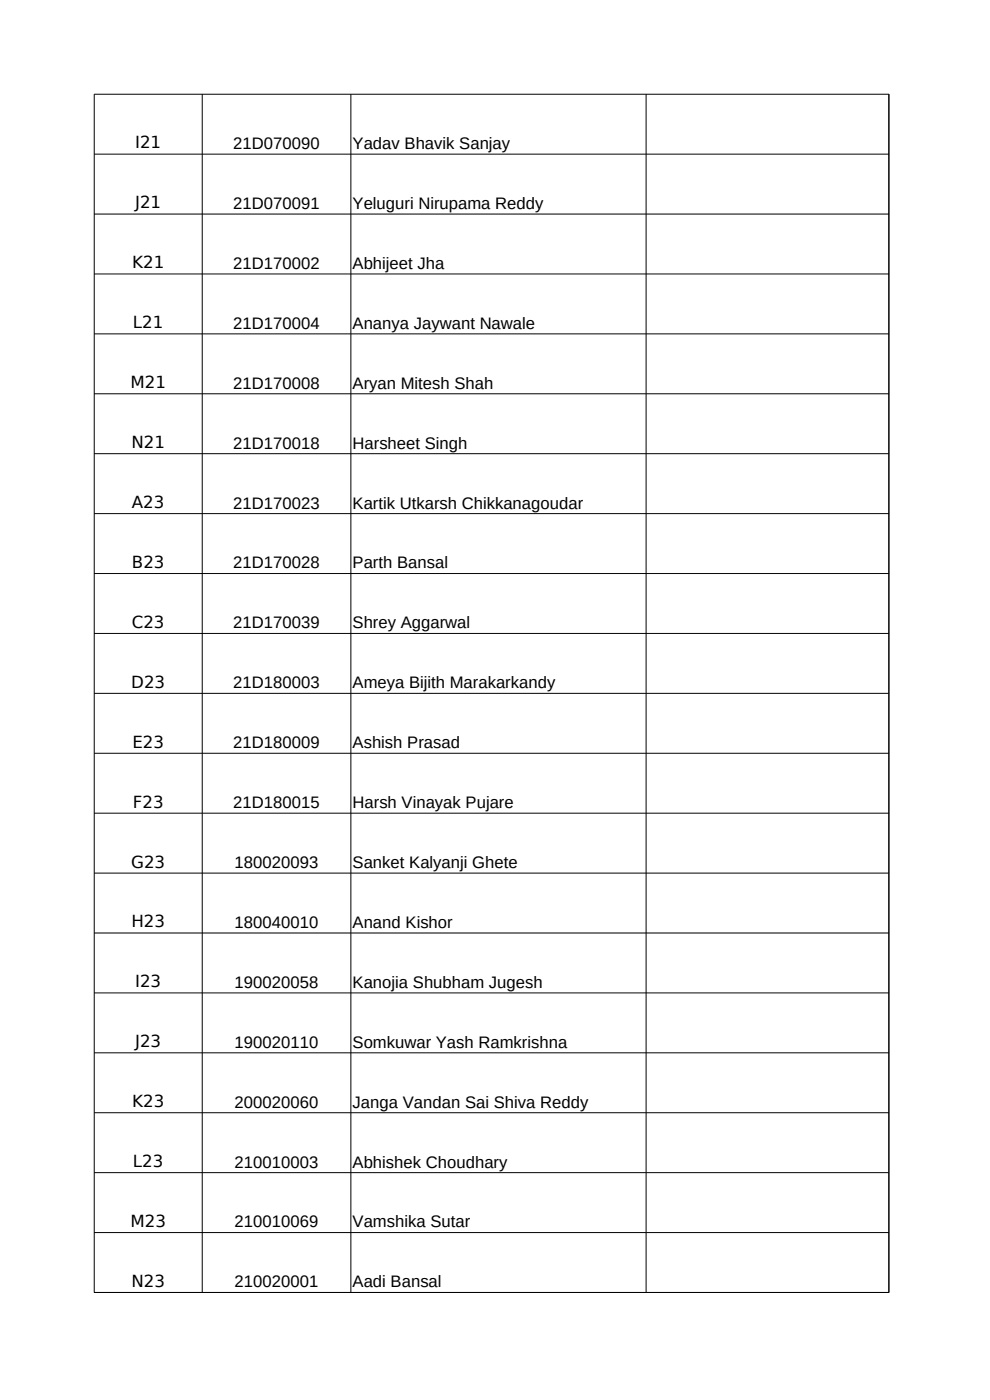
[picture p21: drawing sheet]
<svg xmlns="http://www.w3.org/2000/svg" width="210mm" height="297mm" viewBox="0 0 210 297" stroke-linecap="round" stroke-linejoin="round" font-family="sans-serif">
<defs><g id="words">
<g font-size="3.5">
<text x="28.7" y="31.5">I21</text>
<text x="49.5" y="31.6">21D070090</text>
<text x="74.8" y="31.6">Yadav Bhavik Sanjay</text>
<text x="28.7" y="44.2">J21</text>
<text x="49.5" y="44.3">21D070091</text>
<text x="74.8" y="44.3">Yeluguri Nirupama Reddy</text>
<text x="28.1" y="56.9">K21</text>
<text x="49.5" y="57">21D170002</text>
<text x="74.8" y="57">Abhijeet Jha</text>
<text x="28.2" y="69.6">L21</text>
<text x="49.5" y="69.7">21D170004</text>
<text x="74.8" y="69.7">Ananya Jaywant Nawale</text>
<text x="27.7" y="82.3">M21</text>
<text x="49.5" y="82.4">21D170008</text>
<text x="74.8" y="82.4">Aryan Mitesh Shah</text>
<text x="27.9" y="95.1">N21</text>
<text x="49.5" y="95.2">21D170018</text>
<text x="74.8" y="95.2">Harsheet Singh</text>
<text x="28" y="107.8">A23</text>
<text x="49.5" y="107.9">21D170023</text>
<text x="74.8" y="107.9">Kartik Utkarsh Chikkanagoudar</text>
<text x="28" y="120.5">B23</text>
<text x="49.5" y="120.6">21D170028</text>
<text x="74.8" y="120.6">Parth Bansal</text>
<text x="27.9" y="133.2">C23</text>
<text x="49.5" y="133.3">21D170039</text>
<text x="74.8" y="133.3">Shrey Aggarwal</text>
<text x="27.8" y="145.9">D23</text>
<text x="49.5" y="146">21D180003</text>
<text x="74.8" y="146">Ameya Bijith Marakarkandy</text>
<text x="28.1" y="158.6">E23</text>
<text x="49.5" y="158.7">21D180009</text>
<text x="74.8" y="158.7">Ashish Prasad</text>
<text x="28.2" y="171.3">F23</text>
<text x="49.5" y="171.4">21D180015</text>
<text x="74.8" y="171.4">Harsh Vinayak Pujare</text>
<text x="27.8" y="184">G23</text>
<text x="49.8" y="184.2">180020093</text>
<text x="74.8" y="184.2">Sanket Kalyanji Ghete</text>
<text x="27.9" y="196.7">H23</text>
<text x="49.8" y="196.9">180040010</text>
<text x="74.8" y="196.9">Anand Kishor</text>
<text x="28.7" y="209.4">I23</text>
<text x="49.8" y="209.6">190020058</text>
<text x="74.8" y="209.6">Kanojia Shubham Jugesh</text>
<text x="28.7" y="222.1">J23</text>
<text x="49.8" y="222.3">190020110</text>
<text x="74.8" y="222.3">Somkuwar Yash Ramkrishna</text>
<text x="28.1" y="234.9">K23</text>
<text x="49.8" y="235">200020060</text>
<text x="74.8" y="235">Janga Vandan Sai Shiva Reddy</text>
<text x="28.2" y="247.6">L23</text>
<text x="49.8" y="247.7">210010003</text>
<text x="74.8" y="247.7">Abhishek Choudhary</text>
<text x="27.7" y="260.3">M23</text>
<text x="49.8" y="260.4">210010069</text>
<text x="74.8" y="260.4">Vamshika Sutar</text>
<text x="27.9" y="273">N23</text>
<text x="49.8" y="273.1">210020001</text>
<text x="74.8" y="273.1">Aadi Bansal</text>
</g>
</g></defs>
<g fill="none" stroke="#000" stroke-width=".21">
<path d="M42.9 20v254.2M74.4 20v254.2M137.1 20v254.2M20 32.7h168.6M20 45.4h168.6M20 58.1h168.6M20 70.8h168.6M20 83.5h168.6M20 96.3h168.6M20 109h168.6M20 121.7h168.6M20 134.4h168.6"/>
<path d="M20 147.1h168.6M20 159.8h168.6M20 172.5h168.6M20 185.2h168.6M20 197.9h168.6M20 210.6h168.6M20 223.4h168.6M20 236.1h168.6M20 248.8h168.6M20 261.5h168.6M20 274.2h168.6M20 274.2v-254.2h168.6v254.2"/>
</g>
<use href="#words"/>
</svg>
